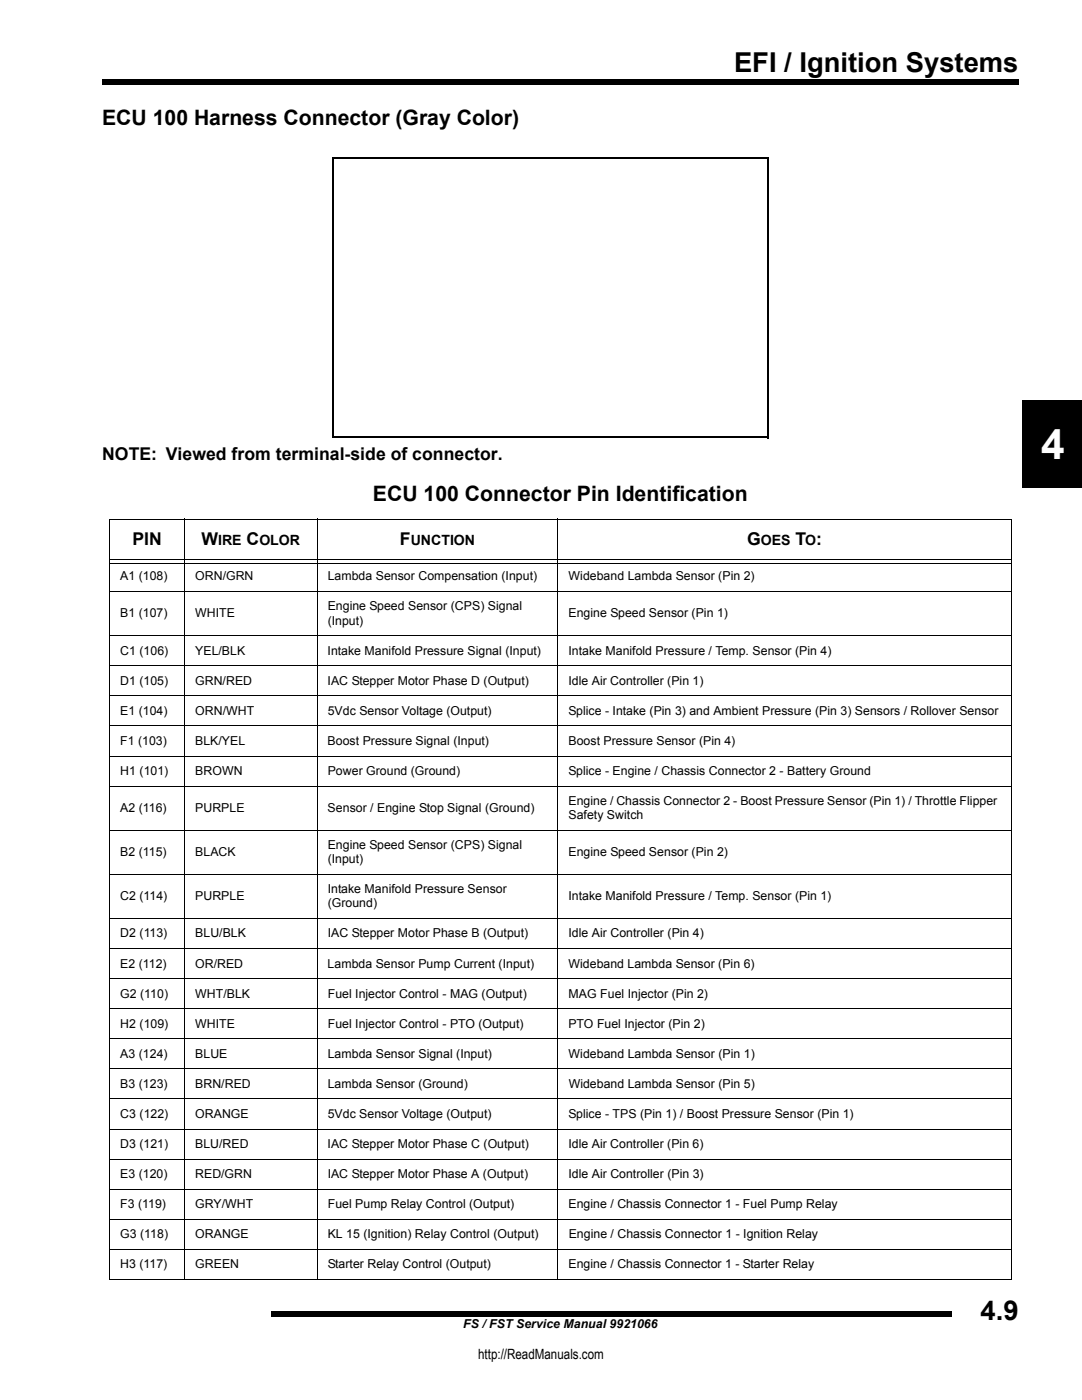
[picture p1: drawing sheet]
<svg xmlns="http://www.w3.org/2000/svg" width="216mm" height="279mm" viewBox="0 0 216 279" stroke-linecap="round" stroke-linejoin="round" font-family="sans-serif">
<defs><g id="words">
<text font-size="8.5" fill="#fff" x="207.7" y="91.7">4</text>
<g font-size="5.5">
<text x="146.5" y="14.4">EFI / Ignition Systems</text>
<text x="195.6" y="263.4">4.9</text>
</g>
<g font-size="4.2">
<text x="20.4" y="24.8">ECU 100 Harness Connector (Gray Color)</text>
<text x="74.4" y="100.1">ECU 100 Connector Pin Identification</text>
</g>
<g font-size="3.5">
<text x="20.4" y="91.8">NOTE: Viewed from terminal-side of connector.</text>
<text x="26.4" y="108.8">PIN</text>
<text x="40.2" y="108.8">W</text>
<text x="49.2" y="108.8">C</text>
<text x="79.8" y="108.8">F</text>
<text x="149.1" y="108.8">G</text>
<text x="158.8" y="108.8">T :</text>
</g>
<g font-size="2.8">
<text x="43.5" y="108.8">IRE</text>
<text x="51.8" y="108.8">OLOR</text>
<text x="82" y="108.8">UNCTION</text>
<text x="151.8" y="108.8">OES</text>
<text x="160.7" y="108.8">O</text>
<text x="95.4" y="271.2">http://ReadManuals.com</text>
</g>
<g font-size="2.5">
<text x="24" y="115.8">A1 (108)</text>
<text x="38.9" y="115.8">ORN/GRN</text>
<text x="65.4" y="115.8">Lambda Sensor Compensation (Input)</text>
<text x="113.5" y="115.8">Wideband Lambda Sensor (Pin 2)</text>
<text x="24" y="123.2">B1 (107)</text>
<text x="38.9" y="123.2">WHITE</text>
<text x="65.4" y="121.8">Engine Speed Sensor (CPS) Signal</text>
<text x="65.4" y="124.7">(Input)</text>
<text x="113.5" y="123.2">Engine Speed Sensor (Pin 1)</text>
<text x="24" y="130.6">C1 (106)</text>
<text x="39" y="130.6">YEL/BLK</text>
<text x="65.4" y="130.6">Intake Manifold Pressure Signal (Input)</text>
<text x="113.5" y="130.6">Intake Manifold Pressure / Temp. Sensor (Pin 4)</text>
<text x="24" y="136.7">D1 (105)</text>
<text x="38.9" y="136.7">GRN/RED</text>
<text x="65.4" y="136.7">IAC Stepper Motor Phase D (Output)</text>
<text x="113.4" y="136.7">Idle Air Controller (Pin 1)</text>
<text x="24" y="142.6">E1 (104)</text>
<text x="38.9" y="142.6">ORN/WHT</text>
<text x="65.4" y="142.6">5Vdc Sensor Voltage (Output)</text>
<text x="113.5" y="142.6">Splice - Intake (Pin 3) and Ambient Pressure (Pin 3) Sensors / Rollover Sensor</text>
<text x="24" y="148.6">F1 (103)</text>
<text x="38.9" y="148.6">BLK/YEL</text>
<text x="65.4" y="148.6">Boost Pressure Signal (Input)</text>
<text x="113.5" y="148.6">Boost Pressure Sensor (Pin 4)</text>
<text x="24" y="154.6">H1 (101)</text>
<text x="39" y="154.6">BROWN</text>
<text x="65.4" y="154.6">Power Ground (Ground)</text>
<text x="113.5" y="154.6">Splice - Engine / Chassis Connector 2 - Battery Ground</text>
<text x="113.5" y="160.6">Engine / Chassis Connector 2 - Boost Pressure Sensor (Pin 1) / Throttle Flipper</text>
<text x="24" y="162.1">A2 (116)</text>
<text x="38.9" y="162.1">PURPLE</text>
<text x="65.4" y="162.1">Sensor / Engine Stop Signal (Ground)</text>
<text x="113.5" y="163.4">Safety Switch</text>
<text x="24" y="170.9">B2 (115)</text>
<text x="38.9" y="170.9">BLACK</text>
<text x="65.4" y="169.5">Engine Speed Sensor (CPS) Signal</text>
<text x="65.4" y="172.3">(Input)</text>
<text x="113.5" y="170.9">Engine Speed Sensor (Pin 2)</text>
<text x="24" y="179.7">C2 (114)</text>
<text x="38.9" y="179.7">PURPLE</text>
<text x="65.4" y="178.3">Intake Manifold Pressure Sensor</text>
<text x="113.5" y="179.7">Intake Manifold Pressure / Temp. Sensor (Pin 1)</text>
<text x="65.4" y="181.1">(Ground)</text>
<text x="24" y="187.1">D2 (113)</text>
<text x="39" y="187.1">BLU/BLK</text>
<text x="65.4" y="187.1">IAC Stepper Motor Phase B (Output)</text>
<text x="113.4" y="187.1">Idle Air Controller (Pin 4)</text>
<text x="24" y="193.1">E2 (112)</text>
<text x="38.9" y="193.1">OR/RED</text>
<text x="65.4" y="193.1">Lambda Sensor Pump Current (Input)</text>
<text x="113.4" y="193.1">Wideband Lambda Sensor (Pin 6)</text>
<text x="24" y="199.1">G2 (110)</text>
<text x="38.9" y="199.1">WHT/BLK</text>
<text x="65.4" y="199.1">Fuel Injector Control - MAG (Output)</text>
<text x="113.5" y="199.1">MAG Fuel Injector (Pin 2)</text>
<text x="24" y="205.1">H2 (109)</text>
<text x="39" y="205.1">WHITE</text>
<text x="65.4" y="205.1">Fuel Injector Control - PTO (Output)</text>
<text x="113.5" y="205.1">PTO Fuel Injector (Pin 2)</text>
<text x="24" y="211.1">A3 (124)</text>
<text x="38.9" y="211.1">BLUE</text>
<text x="65.4" y="211.1">Lambda Sensor Signal (Input)</text>
<text x="113.5" y="211.1">Wideband Lambda Sensor (Pin 1)</text>
<text x="24" y="217.1">B3 (123)</text>
<text x="38.9" y="217.1">BRN/RED</text>
<text x="65.4" y="217.1">Lambda Sensor (Ground)</text>
<text x="113.5" y="217.1">Wideband Lambda Sensor (Pin 5)</text>
<text x="24" y="223.1">C3 (122)</text>
<text x="39" y="223.1">ORANGE</text>
<text x="65.4" y="223.1">5Vdc Sensor Voltage (Output)</text>
<text x="113.4" y="223.1">Splice - TPS (Pin 1) / Boost Pressure Sensor (Pin 1)</text>
<text x="24" y="229.1">D3 (121)</text>
<text x="38.9" y="229.1">BLU/RED</text>
<text x="65.4" y="229.1">IAC Stepper Motor Phase C (Output)</text>
<text x="113.4" y="229.1">Idle Air Controller (Pin 6)</text>
<text x="24" y="235.1">E3 (120)</text>
<text x="38.9" y="235.1">RED/GRN</text>
<text x="65.4" y="235.1">IAC Stepper Motor Phase A (Output)</text>
<text x="113.4" y="235.1">Idle Air Controller (Pin 3)</text>
<text x="24" y="241.1">F3 (119)</text>
<text x="39" y="241.1">GRY/WHT</text>
<text x="65.4" y="241.1">Fuel Pump Relay Control (Output)</text>
<text x="113.4" y="241.1">Engine / Chassis Connector 1 - Fuel Pump Relay</text>
<text x="24" y="247.1">G3 (118)</text>
<text x="38.9" y="247.1">ORANGE</text>
<text x="65.4" y="247.1">KL 15 (Ignition) Relay Control (Output)</text>
<text x="113.5" y="247.1">Engine / Chassis Connector 1 - Ignition Relay</text>
<text x="24" y="253.1">H3 (117)</text>
<text x="38.9" y="253.1">GREEN</text>
<text x="65.4" y="253.1">Starter Relay Control (Output)</text>
<text x="113.5" y="253.1">Engine / Chassis Connector 1 - Starter Relay</text>
<text x="92.4" y="265">FS / FST Service Manual 9921066</text>
</g>
</g></defs>
<path d="M20.4 15.7h182.8v1.1h-182.8zM204.2 80h11.7v17.1h-11.7zM54.1 261.7h135.8v1.1h-135.8z" fill="#000"/>
<path d="M204.2 80h11.7M204.2 79.8v17.3M204 97.1h11.9" fill="none" stroke="#000" stroke-width=".36"/>
<g fill="#fff">
<path d="M20.6 259.7h32.7v7.1h-32.7z"/>
<path d="M66.5 31.6h86.8v55.7h-86.8z"/>
</g>
<path d="M66.5 31.6h87M66.5 31.4v55.9M153.3 31.6v55.9M66.3 87.3h87" fill="none" stroke="#000" stroke-width=".36"/>
<g fill="none" stroke="#000" stroke-width=".2">
<path d="M21.8 103.6h180M21.8 118.1h180M21.9 103.7v151.5M22 111.6h179.7M22 112.5h179.7M36.8 103.5v151.9M63.3 103.5v151.9M111.3 103.5v151.9M201.7 103.7v151.5M21.8 126.9h180M21.8 132.9h180M21.8 138.9h180"/>
<path d="M21.8 144.9h180M21.8 150.9h180M21.8 156.9h180M21.8 165.7h180M21.8 174.5h180M21.8 183.3h180M21.8 189.3h180M21.8 195.3h180M21.8 201.3h180M21.8 207.3h180M21.8 213.3h180M21.8 219.3h180"/>
<path d="M21.8 225.3h180M21.8 231.3h180M21.8 237.3h180M21.8 243.3h180M21.8 249.3h180M21.8 255.3h180"/>
</g>
<use href="#words"/>
</svg>
